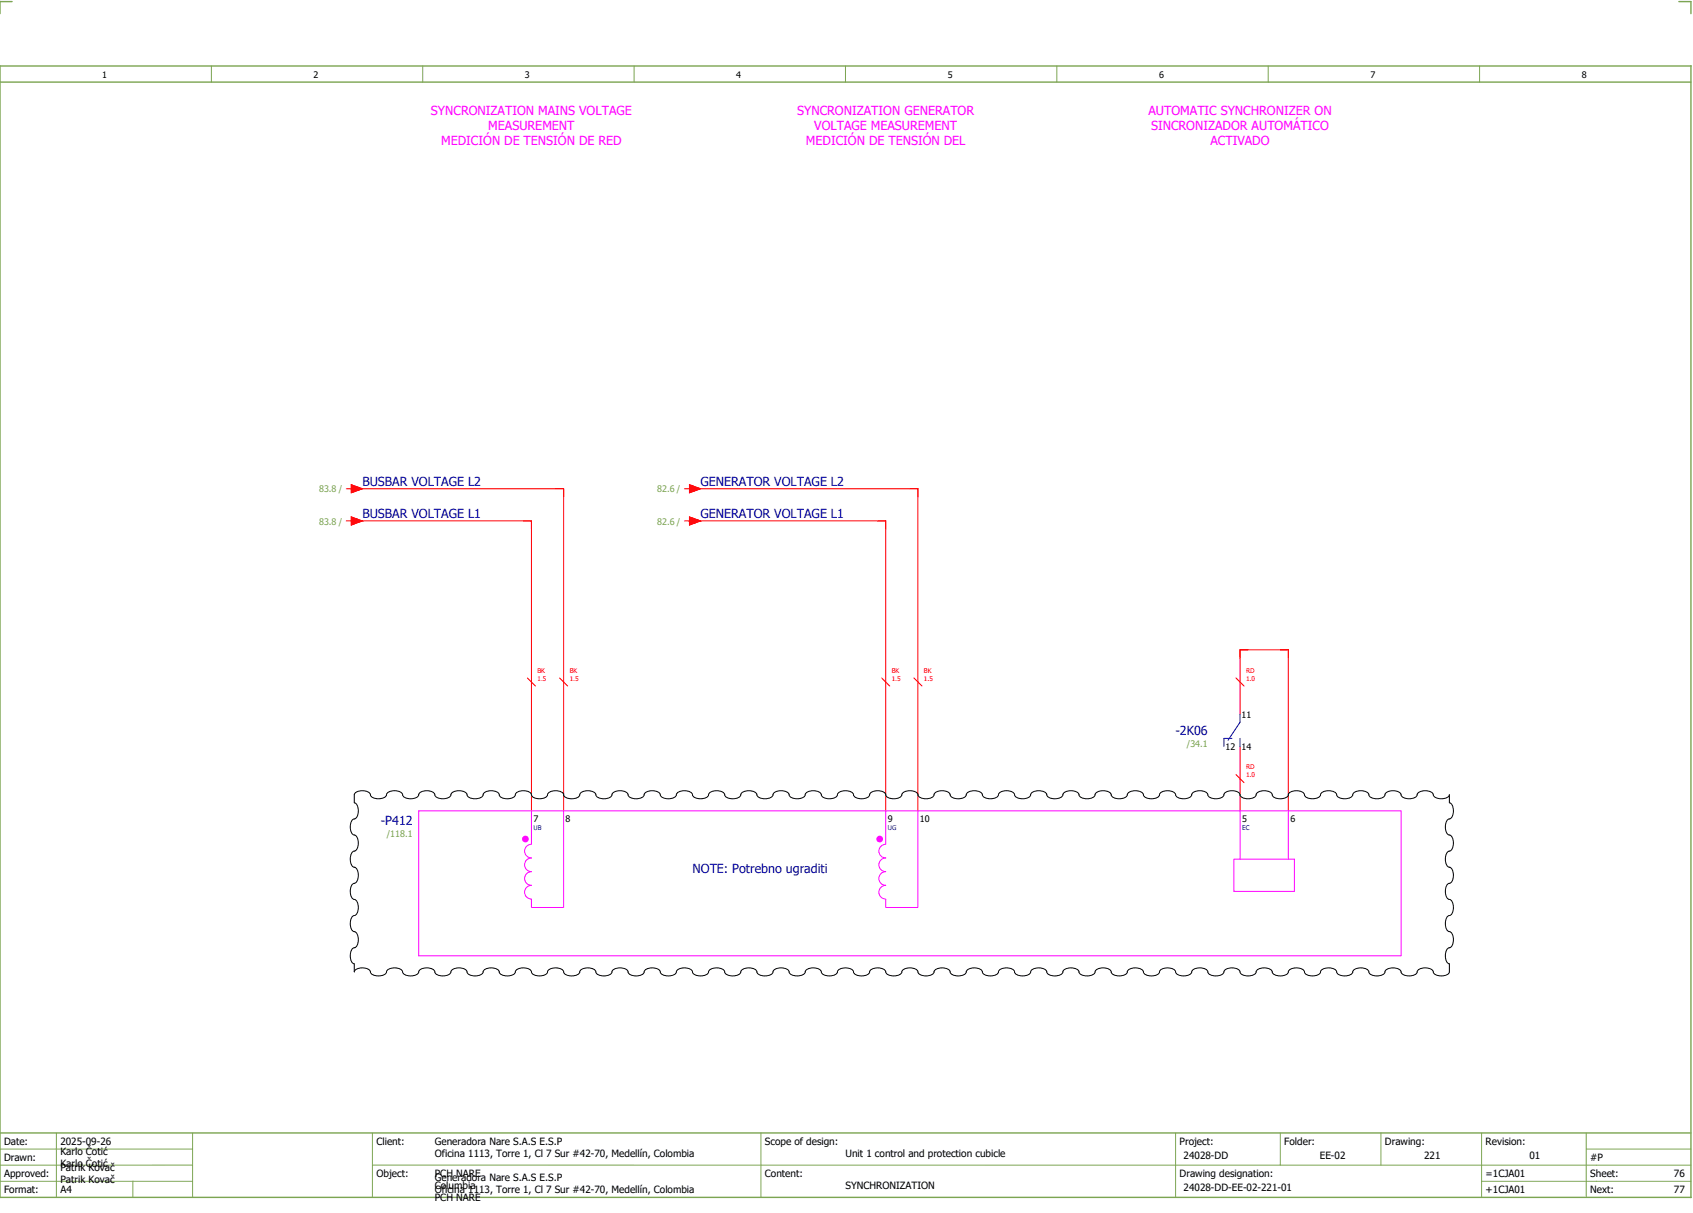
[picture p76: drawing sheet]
<svg xmlns="http://www.w3.org/2000/svg" width="421mm" height="301mm" viewBox="0 0 421 301" stroke-linecap="round" stroke-linejoin="round" font-family="sans-serif">
<defs><g id="words">
<g font-size="3.1" fill="#f0f">
<text x="107.1" y="28.5">SYNCRONIZATION MAINS VOLTAGE</text>
<text x="198" y="28.5">SYNCRONIZATION GENERATOR</text>
<text x="285.2" y="28.5">AUTOMATIC SYNCHRONIZER ON</text>
<text x="121.3" y="32.3">MEASUREMENT</text>
<text x="202.2" y="32.3">VOLTAGE MEASUREMENT</text>
<text x="285.9" y="32.3">SINCRONIZADOR AUTOMÁTICO</text>
<text x="109.6" y="36">MEDICIÓN DE TENSIÓN DE RED</text>
<text x="200.2" y="36">MEDICIÓN DE TENSIÓN DEL</text>
<text x="300.6" y="36">ACTIVADO</text>
</g>
<g font-size="3.1" fill="#00f">
<text x="90" y="120.8">BUSBAR VOLTAGE L2</text>
<text x="174" y="120.8">GENERATOR VOLTAGE L2</text>
<text x="90" y="128.8">BUSBAR VOLTAGE L1</text>
<text x="174" y="128.8">GENERATOR VOLTAGE L1</text>
<text x="292" y="182.6">-2K06</text>
<text x="94.6" y="205">-P412</text>
<text x="172" y="216.8">NOTE: Potrebno ugraditi</text>
</g>
<g font-size="2.5">
<text x="1" y="284.4">Date:</text>
<text x="15" y="286.9">Karlo Čotić</text>
<text x="15" y="284.4">2025-09-26</text>
<text x="93.5" y="284.4">Client:</text>
<text x="108" y="284.4">Generadora Nare S.A.S E.S.P</text>
<text x="108" y="287.4">Oficina 1113, Torre 1, Cl 7 Sur #42-70, Medellín, Colombia</text>
<text x="190" y="284.4">Scope of design:</text>
<text x="210" y="287.4">Unit 1 control and protection cubicle</text>
<text x="293" y="284.4">Project:</text>
<text x="294" y="287.9">24028-DD</text>
<text x="319" y="284.4">Folder:</text>
<text x="327.8" y="287.9">EE-02</text>
<text x="344" y="284.4">Drawing:</text>
<text x="353.7" y="287.9">221</text>
<text x="369" y="284.4">Revision:</text>
<text x="379.9" y="287.9">01</text>
<text x="1" y="288.4">Drawn:</text>
<text x="1" y="292.4">Approved:</text>
<text x="15" y="289.9">Karlo Čotić</text>
<text x="15" y="290.9">Patrik Kovač</text>
<text x="15" y="293.9">Patrik Kovač</text>
<text x="93.5" y="292.4">Object:</text>
<text x="108" y="293.4">Generadora Nare S.A.S E.S.P</text>
<text x="108" y="292.4">PCH NARE</text>
<text x="190" y="292.4">Content:</text>
<text x="293" y="292.4">Drawing designation:</text>
<text x="369" y="292.4">=1CJA01</text>
<text x="395" y="292.4">Sheet:</text>
<text x="395" y="288.4">#P</text>
<text x="415.8" y="292.4">76</text>
<text x="1" y="296.4">Format:</text>
<text x="15" y="296.4">A4</text>
<text x="108" y="296.4">Oficina 1113, Torre 1, Cl 7 Sur #42-70, Medellín, Colombia</text>
<text x="108" y="295.4">Columbia</text>
<text x="108" y="298.4">PCH NARE</text>
<text x="210" y="295.4">SYNCHRONIZATION</text>
<text x="294" y="295.9">24028-DD-EE-02-221-01</text>
<text x="369" y="296.4">+1CJA01</text>
<text x="395" y="296.4">Next:</text>
<text x="415.8" y="296.4">77</text>
</g>
<g font-size="2.2">
<text x="25.4" y="19.4">1</text>
<text x="77.9" y="19.4">2</text>
<text x="130.4" y="19.4">3</text>
<text x="182.9" y="19.4">4</text>
<text x="235.4" y="19.4">5</text>
<text x="287.9" y="19.4">6</text>
<text x="340.4" y="19.4">7</text>
<text x="392.9" y="19.4">8</text>
<text x="308.4" y="178.3">11</text>
<text x="304.4" y="186.2">12</text>
<text x="308.4" y="186.2">14</text>
<text x="132.5" y="204.1">7</text>
<text x="140.5" y="204.1">8</text>
<text x="220.5" y="204.1">9</text>
<text x="228.5" y="204.1">10</text>
<text x="308.5" y="204.1">5</text>
<text x="320.5" y="204.1">6</text>
</g>
<g font-size="2.2" fill="#7ca552">
<text x="79.3" y="122.3">83.8 /</text>
<text x="163.3" y="122.3">82.6 /</text>
<text x="79.3" y="130.3">83.8 /</text>
<text x="163.3" y="130.3">82.6 /</text>
<text x="294.8" y="185.5">/34.1</text>
<text x="96.1" y="207.9">/118.1</text>
</g>
<g font-size="1.6" fill="#f00">
<text x="133.5" y="167.1">BK</text>
<text x="141.5" y="167.1">BK</text>
<text x="221.5" y="167.1">BK</text>
<text x="229.5" y="167.1">BK</text>
<text x="309.5" y="167.1">RD</text>
<text x="133.5" y="169.1">1.5</text>
<text x="141.5" y="169.1">1.5</text>
<text x="221.5" y="169.1">1.5</text>
<text x="229.5" y="169.1">1.5</text>
<text x="309.5" y="169.1">1.0</text>
<text x="309.5" y="191.1">RD</text>
<text x="309.5" y="193.1">1.0</text>
</g>
<g font-size="1.6" fill="#00f">
<text x="132.5" y="206.2">UB</text>
<text x="220.5" y="206.2">UG</text>
<text x="308.5" y="206.2">EC</text>
</g>
</g></defs>
<path d="M0 16.4h420v281h-420zM3 .4h-3v3M417 .4h3v3M0 20.4h420M0 281.4h420" fill="none" stroke="#7ca552" stroke-width=".35"/>
<g fill="none" stroke="#7ca552" stroke-width=".25">
<path d="M52.5 16.4v4M105 16.4v4M157.5 16.4v4M210 16.4v4M262.5 16.4v4M315 16.4v4M367.5 16.4v4M0 285.4h47.8M0 293.4h47.8M14 281.4v16M33 293.4v4M47.8 281.4v16"/>
<path d="M47.8 289.4h-47.8M92.5 281.4v16M92.5 289.4h327.5M189 281.4v16M292 281.4v15.8M318 281.4v8M343 281.4v8M368 281.4v15.8M368 293.4h52M394 285.4h26M394 281.4v15.8"/>
</g>
<path d="M88 121.4h52v80M88 129.4h44v72M172 121.4h56v80M172 129.4h48v72M308 177.4v-16h12v40M308 185.4v16" fill="none" stroke="#f00" stroke-width=".25"/>
<path d="M88.1 197.1a2.98 2.98 0 0 1 3.8 0 1.69 1.69 0 0 0 2.1 1.3 1.68 1.68 0 0 0 2.1-1.3 2.98 2.98 0 0 1 3.8 0 1.68 1.68 0 0 0 2.1 1.3 1.68 1.68 0 0 0 2.1-1.3 2.98 2.98 0 0 1 3.8 0 1.69 1.69 0 0 0 2.1 1.3 1.68 1.68 0 0 0 2.1-1.3 2.98 2.98 0 0 1 3.8 0 1.68 1.68 0 0 0 2.1 1.3 1.68 1.68 0 0 0 2.1-1.3 2.98 2.98 0 0 1 3.8 0 1.68 1.68 0 0 0 2.1 1.3 1.68 1.68 0 0 0 2.1-1.3 2.98 2.98 0 0 1 3.8 0 1.69 1.69 0 0 0 2.1 1.3 1.68 1.68 0 0 0 2.1-1.3 2.98 2.98 0 0 1 3.8 0 1.68 1.68 0 0 0 2.1 1.3 1.68 1.68 0 0 0 2.1-1.3 2.98 2.98 0 0 1 3.8 0 1.68 1.68 0 0 0 2.1 1.3 1.68 1.68 0 0 0 2.1-1.3 2.98 2.98 0 0 1 3.8 0 1.68 1.68 0 0 0 2.1 1.3 1.68 1.68 0 0 0 2.1-1.3 2.98 2.98 0 0 1 3.8 0 1.68 1.68 0 0 0 2.1 1.3 1.68 1.68 0 0 0 2.1-1.3 2.98 2.98 0 0 1 3.8 0 1.69 1.69 0 0 0 2.1 1.3 1.68 1.68 0 0 0 2.1-1.3 2.98 2.98 0 0 1 3.8 0 1.68 1.68 0 0 0 2.1 1.3 1.68 1.68 0 0 0 2.1-1.3 2.98 2.98 0 0 1 3.8 0 1.69 1.69 0 0 0 2.1 1.3 1.68 1.68 0 0 0 2.1-1.3 2.98 2.98 0 0 1 3.8 0 1.69 1.69 0 0 0 2.1 1.3 1.68 1.68 0 0 0 2.1-1.3 2.98 2.98 0 0 1 3.8 0 1.69 1.69 0 0 0 2.1 1.3 1.68 1.68 0 0 0 2.1-1.3 2.98 2.98 0 0 1 3.8 0 1.68 1.68 0 0 0 2.1 1.3 1.68 1.68 0 0 0 2.1-1.3 2.98 2.98 0 0 1 3.8 0 1.69 1.69 0 0 0 2.1 1.3 1.68 1.68 0 0 0 2.1-1.3 2.98 2.98 0 0 1 3.8 0 1.69 1.69 0 0 0 2.1 1.3 1.68 1.68 0 0 0 2.1-1.3 2.98 2.98 0 0 1 3.8 0 1.68 1.68 0 0 0 2.1 1.3 1.68 1.68 0 0 0 2.1-1.3 2.98 2.98 0 0 1 3.8 0 1.69 1.69 0 0 0 2.1 1.3 1.68 1.68 0 0 0 2.1-1.3 2.98 2.98 0 0 1 3.8 0 1.69 1.69 0 0 0 2.1 1.3 1.68 1.68 0 0 0 2.1-1.3 2.98 2.98 0 0 1 3.8 0 1.68 1.68 0 0 0 2.1 1.3 1.68 1.68 0 0 0 2.1-1.3 2.98 2.98 0 0 1 3.8 0 1.69 1.69 0 0 0 2.1 1.3 1.68 1.68 0 0 0 2.1-1.3 2.98 2.98 0 0 1 3.8 0 1.69 1.69 0 0 0 2.1 1.3 1.68 1.68 0 0 0 2.1-1.3 2.98 2.98 0 0 1 3.8 0 1.68 1.68 0 0 0 2.1 1.3 1.68 1.68 0 0 0 2.1-1.3 2.98 2.98 0 0 1 3.8 0 1.69 1.69 0 0 0 2.1 1.3 1.68 1.68 0 0 0 2.1-1.3 2.98 2.98 0 0 1 3.8 0 1.69 1.69 0 0 0 2.1 1.3 1.68 1.68 0 0 0 2.1-1.3 2.98 2.98 0 0 1 3.8 0 1.68 1.68 0 0 0 2.1 1.3 1.68 1.68 0 0 0 2.1-1.3 2.98 2.98 0 0 1 3.8 0 1.68 1.68 0 0 0 2.1 1.3 1.68 1.68 0 0 0 2.1-1.3 2.98 2.98 0 0 1 3.8 0 1.69 1.69 0 0 0 2.1 1.3 1.68 1.68 0 0 0 2.1-1.3 2.98 2.98 0 0 1 3.8 0 1.69 1.69 0 0 0 2.1 1.3 1.68 1.68 0 0 0 2.1-1.3 2.98 2.98 0 0 1 3.8 0 1.68 1.68 0 0 0 2.1 1.3 1.68 1.68 0 0 0 2.1-1.3 2.98 2.98 0 0 1 3.8 0 1.69 1.69 0 0 0 2.1 1.3 1.68 1.68 0 0 0 2.1-1.3 2.97 2.97 0 0 1 3.8 0 1.69 1.69 0 0 0 2.1 1.3 1.93 1.93 0 0 0 2-1v2l.3 .1a2.97 2.97 0 0 1 0 3.8 1.68 1.68 0 0 0-1.3 2.1 1.68 1.68 0 0 0 1.3 2.1 2.98 2.98 0 0 1 0 3.8 1.68 1.68 0 0 0-1.3 2.1 1.68 1.68 0 0 0 1.3 2.1 2.98 2.98 0 0 1 0 3.8 1.68 1.68 0 0 0-1.3 2.1 1.68 1.68 0 0 0 1.3 2.1 2.98 2.98 0 0 1 0 3.8 1.69 1.69 0 0 0-1.3 2.1 1.68 1.68 0 0 0 1.3 2.1 2.97 2.97 0 0 1 0 3.8 1.68 1.68 0 0 0-1.3 2.1 1.94 1.94 0 0 0 1 2l-.1 2.3a2.98 2.98 0 0 1-3.8 0 1.68 1.68 0 0 0-2.1-1.3 1.68 1.68 0 0 0-2.1 1.3 2.98 2.98 0 0 1-3.8 0 1.69 1.69 0 0 0-2.1-1.3 1.68 1.68 0 0 0-2.1 1.3 2.98 2.98 0 0 1-3.8 0 1.69 1.69 0 0 0-2.1-1.3 1.68 1.68 0 0 0-2.1 1.3 2.98 2.98 0 0 1-3.8 0 1.68 1.68 0 0 0-2.1-1.3 1.68 1.68 0 0 0-2.1 1.3 2.98 2.98 0 0 1-3.8 0 1.69 1.69 0 0 0-2.1-1.3 1.68 1.68 0 0 0-2.1 1.3 2.98 2.98 0 0 1-3.8 0 1.69 1.69 0 0 0-2.1-1.3 1.68 1.68 0 0 0-2.1 1.3 2.98 2.98 0 0 1-3.8 0 1.69 1.69 0 0 0-2.1-1.3 1.68 1.68 0 0 0-2.1 1.3 2.98 2.98 0 0 1-3.8 0 1.68 1.68 0 0 0-2.1-1.3 1.68 1.68 0 0 0-2.1 1.3 2.98 2.98 0 0 1-3.8 0 1.69 1.69 0 0 0-2.1-1.3 1.68 1.68 0 0 0-2.1 1.3 2.98 2.98 0 0 1-3.8 0 1.69 1.69 0 0 0-2.1-1.3 1.68 1.68 0 0 0-2.1 1.3 2.98 2.98 0 0 1-3.8 0 1.68 1.68 0 0 0-2.1-1.3 1.68 1.68 0 0 0-2.1 1.3 2.98 2.98 0 0 1-3.8 0 1.69 1.69 0 0 0-2.1-1.3 1.68 1.68 0 0 0-2.1 1.3 2.98 2.98 0 0 1-3.8 0 1.69 1.69 0 0 0-2.1-1.3 1.68 1.68 0 0 0-2.1 1.3 2.98 2.98 0 0 1-3.8 0 1.68 1.68 0 0 0-2.1-1.3 1.68 1.68 0 0 0-2.1 1.3 2.98 2.98 0 0 1-3.8 0 1.69 1.69 0 0 0-2.1-1.3 1.68 1.68 0 0 0-2.1 1.3 2.98 2.98 0 0 1-3.8 0 1.69 1.69 0 0 0-2.1-1.3 1.68 1.68 0 0 0-2.1 1.3 2.98 2.98 0 0 1-3.8 0 1.68 1.68 0 0 0-2.1-1.3 1.68 1.68 0 0 0-2.1 1.3 2.98 2.98 0 0 1-3.8 0 1.69 1.69 0 0 0-2.1-1.3 1.68 1.68 0 0 0-2.1 1.3 2.98 2.98 0 0 1-3.8 0 1.69 1.69 0 0 0-2.1-1.3 1.68 1.68 0 0 0-2.1 1.3 2.98 2.98 0 0 1-3.8 0 1.68 1.68 0 0 0-2.1-1.3 1.68 1.68 0 0 0-2.1 1.3 2.98 2.98 0 0 1-3.8 0 1.68 1.68 0 0 0-2.1-1.3 1.68 1.68 0 0 0-2.1 1.3 2.98 2.98 0 0 1-3.8 0 1.69 1.69 0 0 0-2.1-1.3 1.68 1.68 0 0 0-2.1 1.3 2.98 2.98 0 0 1-3.8 0 1.68 1.68 0 0 0-2.1-1.3 1.68 1.68 0 0 0-2.1 1.3 2.98 2.98 0 0 1-3.8 0 1.68 1.68 0 0 0-2.1-1.3 1.68 1.68 0 0 0-2.1 1.3 2.98 2.98 0 0 1-3.8 0 1.69 1.69 0 0 0-2.1-1.3 1.68 1.68 0 0 0-2.1 1.3 2.98 2.98 0 0 1-3.8 0 1.68 1.68 0 0 0-2.1-1.3 1.68 1.68 0 0 0-2.1 1.3 2.98 2.98 0 0 1-3.8 0 1.69 1.69 0 0 0-2.1-1.3 1.68 1.68 0 0 0-2.1 1.3 2.98 2.98 0 0 1-3.8 0 1.68 1.68 0 0 0-2.1-1.3 1.68 1.68 0 0 0-2.1 1.3 2.98 2.98 0 0 1-3.8 0 1.68 1.68 0 0 0-2.1-1.3 1.68 1.68 0 0 0-2.1 1.3 2.98 2.98 0 0 1-3.8 0 1.69 1.69 0 0 0-2.1-1.3 1.68 1.68 0 0 0-2.1 1.3 2.98 2.98 0 0 1-3.8 0 1.68 1.68 0 0 0-2.1-1.3 1.68 1.68 0 0 0-2.1 1.3 2.98 2.98 0 0 1-3.8 0 1.68 1.68 0 0 0-2.1-1.3 1.68 1.68 0 0 0-2.1 1.3 2.98 2.98 0 0 1-3.8 0 1.68 1.68 0 0 0-2.1-1.3 1.68 1.68 0 0 0-2.1 1.3 2.98 2.98 0 0 1-3.8 0 1.68 1.68 0 0 0-2.1-1.3 1.93 1.93 0 0 0-2 1v-2l-.3-.1a2.98 2.98 0 0 1 0-3.8 1.68 1.68 0 0 0 1.3-2.1 1.68 1.68 0 0 0-1.3-2.1 2.98 2.98 0 0 1 0-3.8 1.69 1.69 0 0 0 1.3-2.1 1.68 1.68 0 0 0-1.3-2.1 2.98 2.98 0 0 1 0-3.8 1.68 1.68 0 0 0 1.3-2.1 1.68 1.68 0 0 0-1.3-2.1 2.98 2.98 0 0 1 0-3.8 1.69 1.69 0 0 0 1.3-2.1 1.68 1.68 0 0 0-1.3-2.1 2.98 2.98 0 0 1 0-3.8 1.68 1.68 0 0 0 1.3-2.1 1.93 1.93 0 0 0-1-2z" fill="none" stroke="#000" stroke-width=".25"/>
<path d="M104 201.4h244v36h-244z" fill="none" stroke="#f0f" stroke-width=".25"/>
<circle cx="130.5" cy="208.4" r=".83" fill="#f0f"/>
<path d="M132 201.4v8.3a1.7 1.7 0 0 0-1.7 1.7 1.7 1.7 0 0 0 1.7 1.7 1.7 1.7 0 0 0-1.7 1.7 1.7 1.7 0 0 0 1.7 1.7 1.7 1.7 0 0 0-1.7 1.7 1.7 1.7 0 0 0 1.7 1.7 1.7 1.7 0 0 0-1.7 1.7 1.7 1.7 0 0 0 1.7 1.7v2.1h8v-24" fill="none" stroke="#f0f" stroke-width=".25"/>
<circle cx="218.5" cy="208.4" r=".83" fill="#f0f"/>
<path d="M220 201.4v8.3a1.7 1.7 0 0 0-1.7 1.7 1.7 1.7 0 0 0 1.7 1.7 1.7 1.7 0 0 0-1.7 1.7 1.7 1.7 0 0 0 1.7 1.7 1.7 1.7 0 0 0-1.7 1.7 1.7 1.7 0 0 0 1.7 1.7 1.7 1.7 0 0 0-1.7 1.7 1.7 1.7 0 0 0 1.7 1.7v2.1h8v-24M306.5 213.4h15v8h-15zM308 201.4v12M320 201.4v12" fill="none" stroke="#f0f" stroke-width=".25"/>
<g fill="none" stroke="#f00" stroke-width=".25">
<path d="M86 129.4h1.3M86 121.4h1.3M87.3 128.4l2.7 1-2.7 1zM87.3 120.4l2.7 1-2.7 1zM170 129.4h1.2M170 121.4h1.2M171.2 128.4l2.8 1-2.8 1zM171.2 120.4l2.8 1-2.8 1zM131 168.4l2 2M139 168.4l2 2M219 168.4l2 2M227 168.4l2 2"/>
<path d="M307 168.4l2 2M307 192.4l2 2"/>
</g>
<path d="M308 177.4v2l-3 4.5M306 183.4h-2v2M308 183.4v2" fill="none" stroke="#00f" stroke-width=".25"/>
<g fill="#f00" stroke="#f00" stroke-width=".25">
<path d="M87.3 128.4l2.7 1-2.7 1z"/>
<path d="M87.3 120.4l2.7 1-2.7 1z"/>
<path d="M171.2 128.4l2.8 1-2.8 1z"/>
<path d="M171.2 120.4l2.8 1-2.8 1z"/>
</g>
<use href="#words"/>
</svg>
